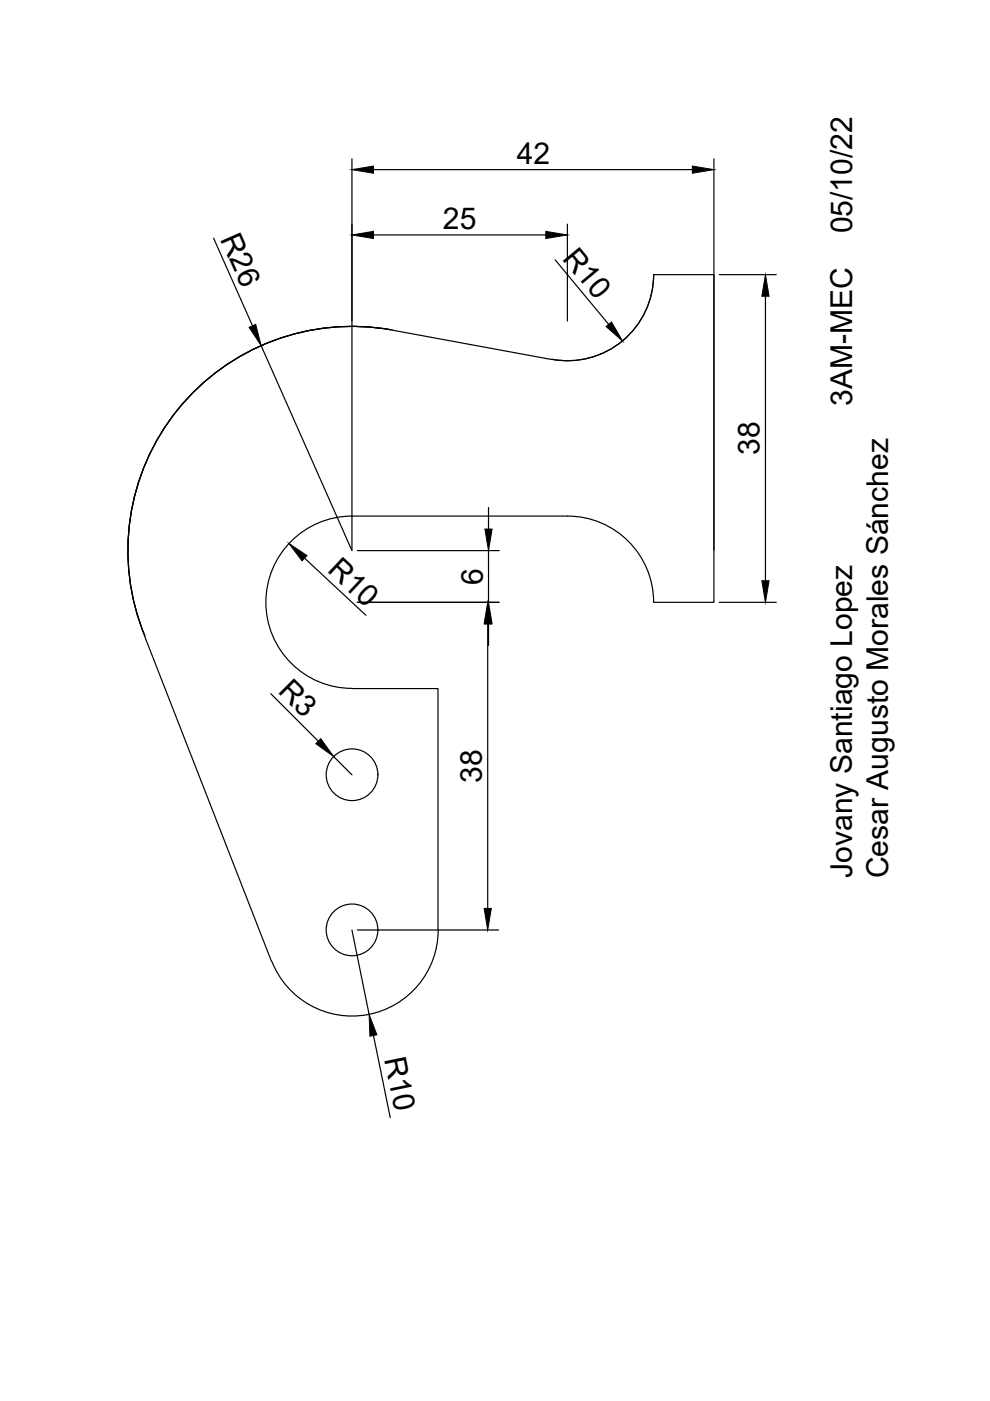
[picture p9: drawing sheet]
<svg xmlns="http://www.w3.org/2000/svg" width="210mm" height="297mm" viewBox="0 0 210 297" stroke-linecap="round" stroke-linejoin="round" font-family="sans-serif">
<defs><g id="words">
<g font-size="6.4">
<text x="109.6" y="34.8">42</text>
<text x="46.6" y="50.6" transform="rotate(66 46.6 50.6)">R26</text>
<text x="93.9" y="48.6">25</text>
<text x="180.7" y="49.5" transform="rotate(-90 180.7 49.5)">05/10/22</text>
<text x="119.1" y="54.8" transform="rotate(50 119.1 54.8)">R10</text>
<text x="180.7" y="86" transform="rotate(-90 180.7 86)">3AM-MEC</text>
<text x="161.1" y="96.5" transform="rotate(-90 161.1 96.5)">38</text>
<text x="69.2" y="121" transform="rotate(43 69.2 121)">R10</text>
<text x="102.3" y="124" transform="rotate(-90 102.3 124)">6</text>
<text x="58.7" y="146.7" transform="rotate(45 58.7 146.7)">R3</text>
<text x="102.2" y="166" transform="rotate(-90 102.2 166)">38</text>
<text x="180.7" y="186.1" transform="rotate(-90 180.7 186.1)">Jovany Santiago Lopez</text>
<text x="188.3" y="186.3" transform="rotate(-90 188.3 186.3)">Cesar Augusto Morales Sánchez</text>
<text x="81.4" y="224.4" transform="rotate(78 81.4 224.4)">R10</text>
</g>
</g></defs>
<!-- layer: 0 -->
<g fill="none" stroke="#000" stroke-width=".25">
<path d="M74.6 33.7v82.9M79.2 36h67.6M151.4 33.7v82.9M45.3 50.5l8.2 18.6M79.2 49.8h36.5M117.7 55.1l11.4 13.7M120.3 47.5v20.6M138.6 58.2h12.8v69.5h-12.8a18.3 18.3 0 0 0-18.3-18.3h-45.7a18.3 18.3 0 0 0-18.2 18.3 18.3 18.3 0 0 0 18.2 18.3M138.6 58.2a18.3 18.3 0 0 1-21.6 18M152.5 58.2h12.1M55.4 73.3l19.2 43.4M82.9 69.9a47.5 47.5 0 0 0-52.2 64.9 47.5 47.5 0 0 1 52.5-64.8"/>
<path d="M83.2 70l33.8 6.2M162.3 62.8v60.3M64.6 118.3l13 12.2M75.8 116.7h30.1M103.6 107.6v4.6M103.6 116.7v11M30.6 134.8l27 69M75.8 127.7h30.1M103.4 132.3v60.3M103.6 132.3v4.5M152.5 127.7h12.1M57.4 147.1l10.1 10.1"/>
<path d="M74.6 146h18.3v51.2M70.7 160.4l3.9 3.9M74.6 197.2l3.7 17.9M75.8 197.2h29.9M92.9 197.2a18.3 18.3 0 0 1-14.9 17.9 18.3 18.3 0 0 1-20.4-11.3M79.2 219.6l3.5 17.4"/>
<circle cx="74.6" cy="164.3" r="5.5"/>
<circle cx="74.6" cy="197.2" r="5.5"/>
</g>
<g fill="#000" stroke="#000" stroke-width=".21">
<path d="M74.6 36l4.6-.8v1.5zM146.8 35.2l4.6 .8-4.6 .7zM74.6 49.8l4.6-.7v1.5zM115.7 49.1l4.6 .7-4.6 .8zM52.8 69.4l1.4-.6 1.2 4.5zM128.5 69.2l1.2-.9 2.3 4zM162.3 58.2l.8 4.6h-1.6zM61.2 115.2l3.9 2.6-1.1 1.1zM102.8 112.2h1.5l-.7 4.5zM103.4 127.7l.8 4.6h-1.6zM103.6 127.7l.7 4.6h-1.5zM161.5 123.1h1.6l-.8 4.6z"/>
<path d="M67 157.7l1-1.1 2.7 3.8zM102.6 192.6h1.6l-.8 4.6zM78.3 215.1l1.6 4.3-1.5 .3z"/>
</g>
<use href="#words"/>
</svg>
